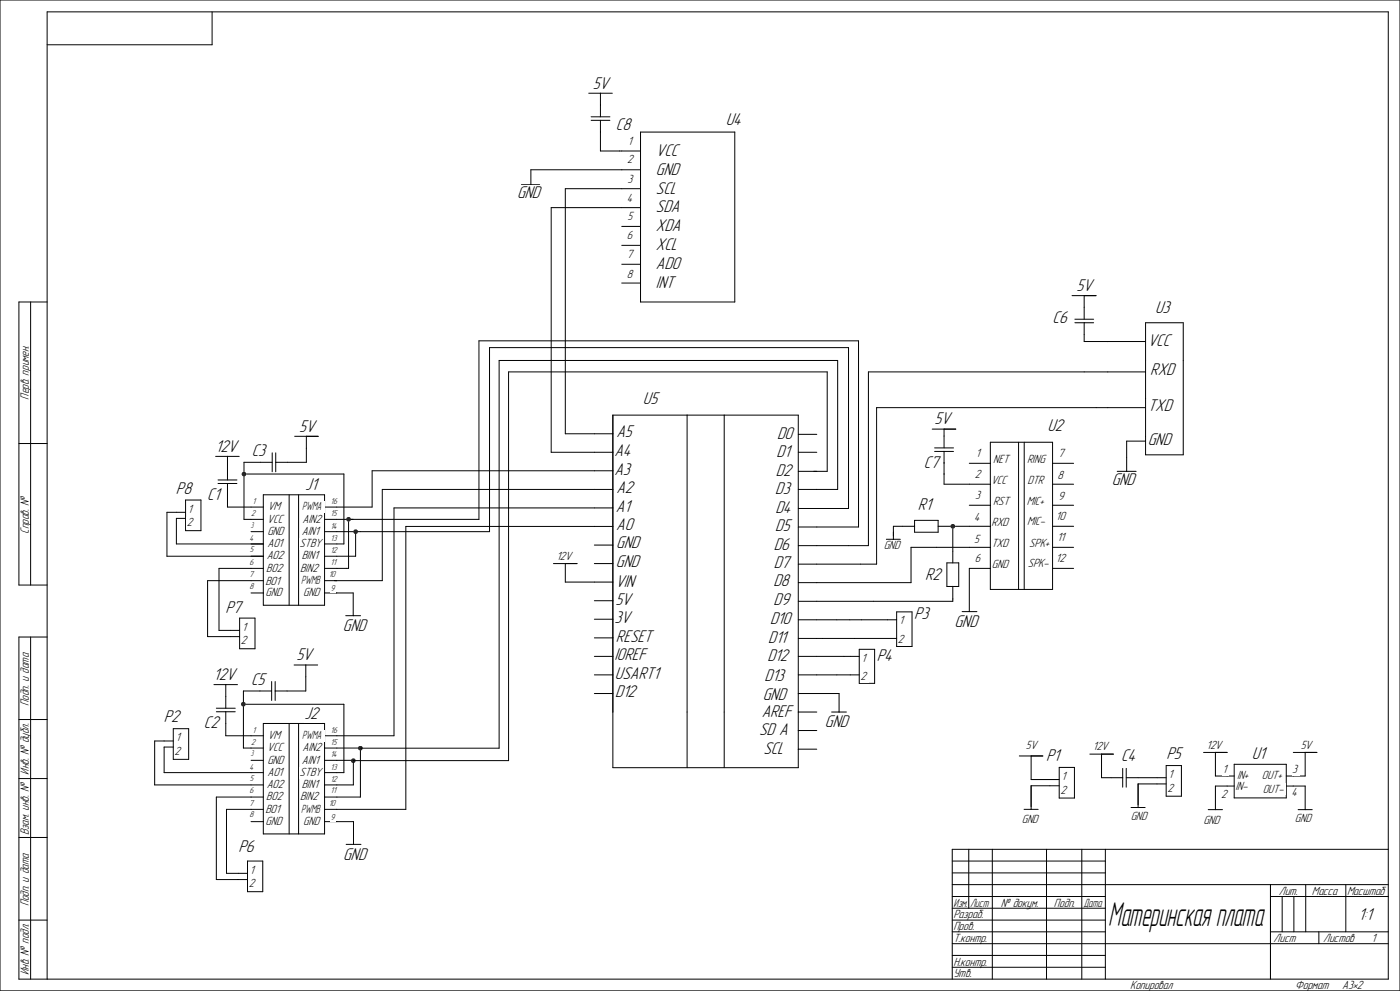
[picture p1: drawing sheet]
<svg xmlns="http://www.w3.org/2000/svg" width="420mm" height="297mm" viewBox="0 0 420 297" stroke-linecap="round" stroke-linejoin="round" font-family="sans-serif">
<defs><g id="words">
<text font-size="10.5" x="332.4" y="277.6">Материнская плата</text>
<g font-size="5.4">
<text x="177.8" y="26.5">5V</text>
<text x="184.8" y="38.9">C8</text>
<text x="217.7" y="37.5">U4</text>
<text x="196.8" y="46.7">VCC</text>
<text x="196.8" y="52.3">GND</text>
<text x="155.1" y="59.5">GND</text>
<text x="196.8" y="58">SCL</text>
<text x="196.8" y="63.7">SDA</text>
<text x="196.8" y="69.3">XDA</text>
<text x="196.8" y="75">XCL</text>
<text x="196.8" y="80.6">AD0</text>
<text x="196.8" y="86.3">INT</text>
<text x="323" y="87.2">5V</text>
<text x="346.5" y="93.9">U3</text>
<text x="315.8" y="96.7">C6</text>
<text x="344.3" y="103.6">VCC</text>
<text x="345.1" y="112.5">RXD</text>
<text x="192.9" y="121">U5</text>
<text x="344.3" y="123.3">TXD</text>
<text x="89.8" y="129.4">5V</text>
<text x="185" y="131.1">A5</text>
<text x="233.1" y="131.6">D0</text>
<text x="280.4" y="127.2">5V</text>
<text x="314.2" y="129.2">U2</text>
<text x="64.7" y="135.4">12V</text>
<text x="75.5" y="136.8">C3</text>
<text x="184.3" y="136.7">A4</text>
<text x="233" y="136.9">D1</text>
<text x="344.3" y="133.5">GND</text>
<text x="184.3" y="142.2">A3</text>
<text x="232.7" y="142.5">D2</text>
<text x="277.1" y="140.3">C7</text>
<text x="52.8" y="148">P8</text>
<text x="62.1" y="149.9">C1</text>
<text x="91.6" y="146.9">J1</text>
<text x="184.9" y="147.8">A2</text>
<text x="232.6" y="148.1">D3</text>
<text x="333.5" y="145.4">GND</text>
<text x="184.8" y="153.4">A1</text>
<text x="232.6" y="153.7">D4</text>
<text x="275.4" y="152.9">R1</text>
<text x="184.9" y="158.9">A0</text>
<text x="232.6" y="159.2">D5</text>
<text x="184.9" y="164.4">GND</text>
<text x="232.2" y="164.8">D6</text>
<text x="184.8" y="170">GND</text>
<text x="232.2" y="170.4">D7</text>
<text x="277.5" y="173.7">R2</text>
<text x="184.6" y="175.8">VIN</text>
<text x="232" y="175.8">D8</text>
<text x="67.7" y="183.8">P7</text>
<text x="184.6" y="181.2">5V</text>
<text x="232.1" y="181.4">D9</text>
<text x="274.2" y="185.5">P3</text>
<text x="102.9" y="189.1">GND</text>
<text x="184.4" y="186.7">3V</text>
<text x="231" y="187">D10</text>
<text x="286.3" y="187.9">GND</text>
<text x="88.9" y="197.9">5V</text>
<text x="184.4" y="197.9">I0REF</text>
<text x="184.8" y="192.3">RESET</text>
<text x="230.5" y="192.6">D11</text>
<text x="64.1" y="203.8">12V</text>
<text x="184.5" y="203.4">USART1</text>
<text x="230.2" y="198.2">D12</text>
<text x="263" y="198.1">P4</text>
<text x="75.4" y="205.3">C5</text>
<text x="184.6" y="209">D12</text>
<text x="228.9" y="209.7">GND</text>
<text x="229.4" y="204.1">D13</text>
<text x="91.3" y="215.5">J2</text>
<text x="228.5" y="214.8">AREF</text>
<text x="49.1" y="216.5">P2</text>
<text x="61.2" y="218.3">C2</text>
<text x="227.8" y="220.4">SD A</text>
<text x="247.5" y="217.9">GND</text>
<text x="229" y="226">SCL</text>
<text x="349.9" y="227.5">P5</text>
<text x="375.5" y="227.5">U1</text>
<text x="313.8" y="228.2">P1</text>
<text x="336.3" y="228.2">C4</text>
<text x="71.5" y="255.2">P6</text>
<text x="103" y="257.6">GND</text>
<text x="407.6" y="275.8">1:1</text>
</g>
<g font-size="3.8">
<text x="188.4" y="43.4">1</text>
<text x="188.1" y="48.8">2</text>
<text x="188.2" y="54.7">3</text>
<text x="188.1" y="60.4">4</text>
<text x="188.1" y="71.7">6</text>
<text x="188.2" y="66">5</text>
<text x="188.1" y="77.3">7</text>
<text x="188.1" y="83.4">8</text>
<text x="8.7" y="119.8" transform="rotate(-90 8.7 119.8)">Перв. примен.</text>
<text x="292.8" y="136.9">1</text>
<text x="317.4" y="136.9">7</text>
<text x="292.4" y="143.2">2</text>
<text x="298" y="138.9">NET</text>
<text x="308.1" y="138.9">RING</text>
<text x="317.2" y="143.7">8</text>
<text x="292.6" y="149.5">3</text>
<text x="297.3" y="145.1">VCC</text>
<text x="308.2" y="145.1">DTR</text>
<text x="317.4" y="150">9</text>
<text x="56.4" y="153.6">1</text>
<text x="80.3" y="153">VM</text>
<text x="297.9" y="151.4">RST</text>
<text x="308" y="151.4">MIC+</text>
<text x="316.8" y="155.8">10</text>
<text x="8.7" y="160" transform="rotate(-90 8.7 160)">Справ. №</text>
<text x="56" y="157.7">2</text>
<text x="80.2" y="156.7">VCC</text>
<text x="80.2" y="160.4">GND</text>
<text x="90.6" y="160.4">AIN1</text>
<text x="90.7" y="156.7">AIN2</text>
<text x="292.2" y="156.3">4</text>
<text x="297.4" y="157.7">RXD</text>
<text x="308.1" y="157.5">MIC-</text>
<text x="80.1" y="167.6">A02</text>
<text x="80.2" y="164">AO1</text>
<text x="89.9" y="164">STBY</text>
<text x="90.5" y="167.7">BIN1</text>
<text x="166.9" y="167.8">12V</text>
<text x="265.1" y="164.6">GND</text>
<text x="292.2" y="162.6">5</text>
<text x="297.4" y="164">TXD</text>
<text x="308.8" y="164">SPK+</text>
<text x="317.1" y="162.1">11</text>
<text x="79.9" y="171.4">B02</text>
<text x="90" y="171.4">BIN2</text>
<text x="292.4" y="168.4">6</text>
<text x="297.6" y="170.4">GND</text>
<text x="308.4" y="170">SPK-</text>
<text x="316.8" y="168.4">12</text>
<text x="79.6" y="175.3">B01</text>
<text x="79.7" y="178.7">GND</text>
<text x="91" y="178.7">GND</text>
<text x="72.6" y="189">1</text>
<text x="269.7" y="187.2">1</text>
<text x="72.3" y="193.1">2</text>
<text x="269.4" y="192.7">2</text>
<text x="258.2" y="203.9">2</text>
<text x="258.5" y="198.4">1</text>
<text x="8.7" y="211.6" transform="rotate(-90 8.7 211.6)">Подп. и дата</text>
<text x="80.3" y="221.5">VM</text>
<text x="52.4" y="226.3">2</text>
<text x="52.7" y="222.2">1</text>
<text x="80.2" y="225.2">VCC</text>
<text x="90.7" y="225.2">AIN2</text>
<text x="307.7" y="224.5">5V</text>
<text x="327.8" y="224.9">12V</text>
<text x="362" y="224.4">12V</text>
<text x="390.2" y="224.4">5V</text>
<text x="8.7" y="232.2" transform="rotate(-90 8.7 232.2)">Инв. № дубл.</text>
<text x="80.2" y="228.9">GND</text>
<text x="80.2" y="232.5">AO1</text>
<text x="89.9" y="232.5">STBY</text>
<text x="90.6" y="228.9">AIN1</text>
<text x="318.4" y="233.8">1</text>
<text x="350.6" y="233.2">1</text>
<text x="366.7" y="231.8">1</text>
<text x="371.1" y="233.5">IN+</text>
<text x="378.5" y="233.5">OUT+</text>
<text x="387.6" y="231.7">3</text>
<text x="79.9" y="239.9">B02</text>
<text x="80.1" y="236.1">A02</text>
<text x="90" y="239.9">BIN2</text>
<text x="90.5" y="236.2">BIN1</text>
<text x="318.1" y="237.8">2</text>
<text x="350.2" y="237.3">2</text>
<text x="366.4" y="239.1">2</text>
<text x="370.6" y="236.9">IN-</text>
<text x="378.8" y="237.6">OUT-</text>
<text x="387.4" y="238.6">4</text>
<text x="79.6" y="243.8">B01</text>
<text x="339.2" y="245.8">GND</text>
<text x="8.7" y="250.3" transform="rotate(-90 8.7 250.3)">Взам. инв. №</text>
<text x="79.7" y="247.2">GND</text>
<text x="91" y="247.3">GND</text>
<text x="306.5" y="246.8">GND</text>
<text x="361" y="247.1">GND</text>
<text x="388.5" y="246.4">GND</text>
<text x="75" y="261.8">1</text>
<text x="74.6" y="265.9">2</text>
<text x="383.6" y="268.2">Лит.</text>
<text x="393.5" y="268.2">Масса</text>
<text x="404.1" y="268.2">Масштаб</text>
<text x="8.7" y="271.7" transform="rotate(-90 8.7 271.7)">Подп. и дата</text>
<text x="286" y="275.3">Разраб.</text>
<text x="300.3" y="271.7">№ докум.</text>
<text x="316.1" y="271.7">Подп.</text>
<text x="286" y="278.8">Пров.</text>
<text x="286" y="282.3">Т.контр.</text>
<text x="382.1" y="282.3">Лист</text>
<text x="397" y="282.3">Листов</text>
<text x="411.4" y="282.3">1</text>
<text x="8.7" y="292.3" transform="rotate(-90 8.7 292.3)">Инв. № подл.</text>
<text x="286" y="289.4">Н.контр.</text>
<text x="286" y="292.9">Утв.</text>
<text x="339.1" y="296.5">Копировал</text>
<text x="388.5" y="296.5">Формат</text>
<text x="402.7" y="296.5">A3•2</text>
</g>
<g font-size="3.7">
<text x="90.6" y="153">PWMA</text>
<text x="90.4" y="175">PWMB</text>
<text x="90.6" y="221.5">PWMA</text>
<text x="90.4" y="243.6">PWMB</text>
<text x="286.1" y="271.7">Изм. Лист</text>
<text x="325" y="271.7">Дата</text>
</g>
<g font-size="2.7">
<text x="75.3" y="154.6">2</text>
<text x="75.7" y="151.1">1</text>
<text x="99.2" y="151.1">16</text>
<text x="99.2" y="154.7">15</text>
<text x="99.1" y="158.5">14</text>
<text x="74.8" y="162.1">4</text>
<text x="74.9" y="165.6">5</text>
<text x="99.1" y="165.8">12</text>
<text x="99.2" y="162.2">13</text>
<text x="74.8" y="172.9">7</text>
<text x="74.9" y="169.2">6</text>
<text x="98.7" y="172.9">10</text>
<text x="99.2" y="169.2">11</text>
<text x="74.8" y="176.4">8</text>
<text x="99.1" y="177.1">9</text>
<text x="75.7" y="219.7">1</text>
<text x="99.2" y="219.7">16</text>
<text x="75.3" y="223.2">2</text>
<text x="99.1" y="227">14</text>
<text x="99.2" y="223.3">15</text>
<text x="74.8" y="230.6">4</text>
<text x="99.2" y="230.8">13</text>
<text x="74.9" y="237.7">6</text>
<text x="74.9" y="234.1">5</text>
<text x="99.1" y="234.4">12</text>
<text x="99.2" y="237.7">11</text>
<text x="74.8" y="241.5">7</text>
<text x="74.8" y="244.9">8</text>
<text x="98.7" y="241.5">10</text>
<text x="99.1" y="245.7">9</text>
</g>
<g font-size="2.6">
<text x="75.2" y="158.2">3</text>
<text x="75.2" y="226.7">3</text>
</g>
</g></defs>
<g fill="#242424">
<path d="M285.1 157h1.5v1.5h-1.5z"/>
<path d="M103.8 154.9h1.5v1.4h-1.5z"/>
<path d="M106 158.7h1.4v1.4h-1.4z"/>
<path d="M72.5 141.4h1.4v1.4h-1.4z"/>
<path d="M72.3 210.4h1.4v1.4h-1.4z"/>
<path d="M107.4 223.5h1.4v1.4h-1.4z"/>
<path d="M105.3 227.3h1.4v1.4h-1.4z"/>
</g>
<g fill="none" stroke="#000" stroke-width=".3">
<path d="M176.6 27.9h7.1M177.3 36.1h5.7M177.3 35h5.7M180.1 36.1v9.2h12.1M180.1 27.9v7.1M192.2 39.6h28.2v50.9h-28.2zM156.4 55.4h5.5M192.2 56.6h-22.6v73.4h14.3M192.2 50.9h-32.9v4.5M186.5 67.9h5.7M186.5 73.5h5.7M186.5 79.2h5.7"/>
<path d="M192.2 62.2h-26.8v73.4h18.5M186.5 84.8h5.7M321.6 88.6h7.2M322.5 96.7h5.6M322.5 95.7h5.6M325.2 96.7v5.7h18.5M325.2 88.6v7.1M343.7 96.7h11.3v39.6h-11.3zM343.7 111.5h-83.2v52h-21M64.7 136.8h7.1M68.2 136.8v7M81.7 138.6h-8.5v2.8"/>
<path d="M81.7 135.7v5.7M82.7 135.7v5.7M88.4 130.8h7.1M91.9 130.8v7.8h-9.2M183.9 124.4h55.6v105.7h-55.6zM206.1 124.4v105.7M217.3 124.4v105.7M239.5 135.6h5.5M239.5 130.2h5.5M279.7 128.6h7M280.4 135.3h5.6M280.4 134.2h5.6"/>
<path d="M283.2 135.3v9.8h13.9M283.2 128.6v5.6M290.8 138.9h6.3M297.1 132.5h18.7v44.2h-18.7zM305.6 132.5v44.2M307.3 132.5v44.2M315.8 138.9h6.3M343.7 122.2h-80.7v46.9h-23.5M343.7 132.2h-5.7v9.1M55.7 153.5h-5.6v13.2h28.9M55.7 155.4h-2.8v7.6h26.1M55.7 149.9h4.6v9.1h-4.6z"/>
<path d="M65.4 144.9h5.7M65.4 143.8h5.7M68.2 144.9v7.1h10.8M73.2 142.8v12.9h5.8M73.9 142.1h29.3v20.9h-5.8M75.3 159.3h3.7M79 148.3h18.4v33.1h-18.4zM86.7 148.3v33.1M89.6 148.3v33.1M97.4 159.3h8.6M97.4 155.7h6.5M104.6 156.4v13.9h-7.2"/>
<path d="M105.3 155.7h38.4v-53.5h113.9v55.7h-18.1M183.9 141.1h-72.3v10.9h-14.2M183.9 152.2h-65.7v68.3h-20.8M183.9 157.8h-62.1v84.8h-24.4M183.9 146.7h-69.2v27.3h-17.3M239.5 141.3h8.7v-29.8h-95.6v116.5h-46.6M239.5 152.4h15.1v-48.2h-107.7v55.1h-39.5M239.5 146.7h11.8v-38.7h-101.6v116.2h-41.6M274.4 157.7h-6.4v3.9M274.4 156h7v3.5h-7zM281.4 157.7h3.7M285.8 158.5v10.2"/>
<path d="M286.6 157.7h10.5M290.8 151.4h6.3M315.8 145.1h6.3M315.8 151.4h6.3M315.8 157.7h6.3M335.2 141.3h5.6M75.3 177.7h3.7M79 174h-16.7v16.8h9.6M79 170.3h-13.3v18.6h6.2M97.4 177.7h8.6v6.8M106.7 160.1v6.6h-9.3M166 168.9h7.1"/>
<path d="M169.6 168.9v5.6h14.3M178.3 163.4h5.6M178.3 168.9h5.6M265.9 161.6h4.2M284.1 168.7h3.5v7.1h-3.5zM285.8 175.8v4.4h-46.3M297.1 164h-23.8v10.6h-33.8M297.1 170.3h-6.3v13M315.8 170.3h6.3M315.8 164h6.3M71.9 185.3h4.6v9.1h-4.6zM88.2 199.3h7.1"/>
<path d="M91.7 199.3v7.8h-9.2M103.7 184.5h4.5M178.3 180h5.6M178.3 185.6h5.6M178.3 191.2h5.6M178.3 196.7h5.6M239.5 196.7h18.3M239.5 185.8h29.5M239.5 191.3h29.5M257.8 194.6h4.6v10.2h-4.6zM269 183.4h4.6v10.4h-4.6zM288.6 183.3h4.5"/>
<path d="M52 218.4h4.6v9.2h-4.6zM64.2 205.2h7M64.9 213.3h5.7M64.9 212.3h5.7M67.7 213.3v7.2h11.3M67.7 205.2v7.1M73 211.8v12.4h6M73.7 211.1h29.5v20.5h-5.8M79 216.8h18.4v33.1h-18.4zM81.5 207.1h-8.5v3.3M81.5 204.3v5.6M82.5 204.3v5.6"/>
<path d="M86.7 216.8v33.1M89.6 216.8v33.1M178.3 202.3h5.6M178.3 207.9h5.6M239.5 202.3h18.3M239.5 207.9h12.2v5.5M239.5 213.4h5.5M239.5 218.9h5.5M249.5 213.4h4.4M52 222.1h-5.6v13.1h32.6M52 223.9h-2.8v7.7h29.8M75.3 227.9h3.7"/>
<path d="M79 238.9h-14.1v24.7h9.4M97.4 227.9h7.9M97.4 224.2h10M106 228.6v6.6h-8.6M108.1 224.9v14h-10.7M239.5 224.5h5.5M305.8 226.6h7M309.3 226.6v7h8.5M317.8 230h4.5v9.2h-4.5zM317.8 235.5h-8.5v7.1M326.9 226h7.1M330.5 226v7.1h6.3"/>
<path d="M336.8 230.3v5.6M337.9 233.1h11.9M337.9 230.3v5.6M349.8 229.4h4.6v9.2h-4.6zM349.8 234.9h-8.4v7.1M361.1 225.5h7M364.6 225.5v7.1h5.6M370.2 229.1h15.7v10h-15.7zM370.2 235.6h-5.6v7.1M385.9 235.6h5.6v7.1M388 225.5h7.1M391.5 225.5v7.1h-5.6"/>
<path d="M74.3 258.1h4.5v9.2h-4.5zM75.3 246.3h3.7M79 242.6h-11.1v19.1h6.4M97.4 246.3h8.6v6.8M103.8 253.1h4.5M307.2 242.6h4.2M339.3 242h4.2M362.5 242.7h4.2M389.4 242.7h4.3"/>
</g>
<g fill="#fff">
<path d="M185 127.2h5.8v5h-5.8z"/>
<path d="M184.3 132.7h6.1v5.1h-6.1z"/>
<path d="M184.3 138.3h5.8v5h-5.8z"/>
<path d="M184.9 143.8h6.1v5.1h-6.1z"/>
<path d="M184.8 149.4h5.3v5h-5.3z"/>
<path d="M184.9 155h6v5h-6z"/>
<path d="M184.6 171.8h6.8v5.1h-6.8z"/>
<path d="M184.9 160.4h8v5.1h-8z"/>
<path d="M184.8 166h8v5h-8z"/>
<path d="M184.6 177.2h5.8v5h-5.8z"/>
<path d="M184.8 188.3h11.9v5.1h-11.9z"/>
<path d="M184.4 193.9h10.4v5h-10.4z"/>
<path d="M184.5 199.4h14.3v5.1h-14.3z"/>
<path d="M184.5 205h7.3v5.1h-7.3z"/>
<path d="M184.4 182.8h5.8v5h-5.8z"/>
<path d="M233.1 127.6h5.8v5.1h-5.8z"/>
<path d="M233 132.9h5v5.1h-5z"/>
<path d="M232.7 138.6h5.8v5h-5.8z"/>
<path d="M232.6 144.1h5.4v5.1h-5.4z"/>
<path d="M232.6 149.7h5.8v5.1h-5.8z"/>
<path d="M232.6 155.3h5.4v5h-5.4z"/>
<path d="M232.2 160.8h5.7v5.1h-5.7z"/>
<path d="M232.2 166.4h5.7v5h-5.7z"/>
<path d="M232 171.8h5.8v5.1h-5.8z"/>
<path d="M232.1 177.4h5.8v5h-5.8z"/>
<path d="M231 183.1h7.3v5h-7.3z"/>
<path d="M230.5 188.6h6.5v5.1h-6.5z"/>
<path d="M230.2 194.2h7.3v5h-7.3z"/>
<path d="M229.4 200.2h6.9v5h-6.9z"/>
<path d="M228.9 205.7h8v5.1h-8z"/>
<path d="M192.9 117h5.5v5.1h-5.5z"/>
<path d="M371.1 230.8h4.2v3.5h-4.2z"/>
<path d="M370.6 234.1h4.4v3.5h-4.4z"/>
<path d="M378.5 230.8h6.9v3.5h-6.9z"/>
<path d="M378.8 234.8h7v3.5h-7z"/>
<path d="M318.1 235.1h2.5v3.5h-2.5z"/>
<path d="M318.4 231h2v3.5h-2z"/>
<path d="M80.3 150.2h4.6v3.6h-4.6z"/>
<path d="M80.2 153.9h5.4v3.5h-5.4z"/>
<path d="M80.2 157.6h5.6v3.6h-5.6z"/>
<path d="M80.2 161.2h5.3v3.6h-5.3z"/>
<path d="M79.9 168.6h5.6v3.5h-5.6z"/>
<path d="M79.6 172.5h5.1v3.5h-5.1z"/>
<path d="M80.1 164.8h5.8v3.6h-5.8z"/>
<path d="M90.6 150.2h6.6v3.6h-6.6z"/>
<path d="M90.7 153.9h6.4v3.5h-6.4z"/>
<path d="M90.6 157.6h5.8v3.5h-5.8z"/>
<path d="M89.9 161.2h7.3v3.6h-7.3z"/>
<path d="M90.5 164.9h5.6v3.5h-5.6z"/>
<path d="M90 168.6h6.1v3.5h-6.1z"/>
<path d="M90.4 172.3h6.5v3.5h-6.5z"/>
<path d="M79.7 175.9h5.6v3.6h-5.6z"/>
<path d="M91 175.9h5.6v3.6h-5.6z"/>
<path d="M75.7 149.1h1.4v2.6h-1.4z"/>
<path d="M75.3 152.7h1.8v2.5h-1.8z"/>
<path d="M74.8 160.1h1.8v2.5h-1.8z"/>
<path d="M74.9 163.6h1.6v2.5h-1.6z"/>
<path d="M74.9 167.2h1.8v2.5h-1.8z"/>
<path d="M74.8 170.9h1.7v2.6h-1.7z"/>
<path d="M74.8 174.4h1.8v2.6h-1.8z"/>
<path d="M99.2 149.2h2.5v2.5h-2.5z"/>
<path d="M99.2 152.7h2.4v2.5h-2.4z"/>
<path d="M99.1 156.5h2.5v2.5h-2.5z"/>
<path d="M99.2 160.2h2.4v2.5h-2.4z"/>
<path d="M99.1 163.8h2.5v2.6h-2.5z"/>
<path d="M99.2 167.2h2.1v2.5h-2.1z"/>
<path d="M98.7 170.9h2.5v2.6h-2.5z"/>
<path d="M99.1 175.1h1.8v2.6h-1.8z"/>
<path d="M75.2 156.2h1.4v2.5h-1.4z"/>
<path d="M228.5 210.9h10v5h-10z"/>
<path d="M227.8 216.5h9.7v5h-9.7z"/>
<path d="M229 222h7.3v5h-7.3z"/>
<path d="M247.5 213.9h8v5.1h-8z"/>
<path d="M345.1 108.6h8.3v5h-8.3z"/>
<path d="M344.3 119.3h8.4v5.1h-8.4z"/>
<path d="M344.3 99.6h7.8v5h-7.8z"/>
<path d="M333.5 141.4h8v5.1h-8z"/>
<path d="M196.8 42.7h7.7v5.1h-7.7z"/>
<path d="M196.8 48.4h8v5h-8z"/>
<path d="M196.8 54h7.2v5.1h-7.2z"/>
<path d="M196.8 59.7h8.3v5h-8.3z"/>
<path d="M196.8 65.4h8.6v5h-8.6z"/>
<path d="M196.8 71h7.5v5h-7.5z"/>
<path d="M196.8 76.6h8.3v5.1h-8.3z"/>
<path d="M196.8 82.3h6.5v5.1h-6.5z"/>
<path d="M306.5 244h5.6v3.6h-5.6z"/>
<path d="M307.7 221.7h4.1v3.5h-4.1z"/>
<path d="M350.2 234.5h2.5v3.5h-2.5z"/>
<path d="M350.6 230.4h1.9v3.6h-1.9z"/>
<path d="M339.2 243h5.6v3.5h-5.6z"/>
<path d="M80.3 218.7h4.6v3.6h-4.6z"/>
<path d="M80.2 222.4h5.4v3.6h-5.4z"/>
<path d="M80.2 226.2h5.6v3.5h-5.6z"/>
<path d="M80.2 229.8h5.3v3.5h-5.3z"/>
<path d="M79.9 237.2h5.6v3.5h-5.6z"/>
<path d="M79.6 241h5.1v3.6h-5.1z"/>
<path d="M80.1 233.4h5.8v3.5h-5.8z"/>
<path d="M90.6 218.7h6.6v3.6h-6.6z"/>
<path d="M90.7 222.4h6.4v3.6h-6.4z"/>
<path d="M90.6 226.1h5.8v3.6h-5.8z"/>
<path d="M89.9 229.8h7.3v3.5h-7.3z"/>
<path d="M90.5 233.5h5.6v3.5h-5.6z"/>
<path d="M90 237.2h6.1v3.5h-6.1z"/>
<path d="M90.4 240.8h6.5v3.5h-6.5z"/>
<path d="M79.7 244.4h5.6v3.6h-5.6z"/>
<path d="M91 244.5h5.6v3.5h-5.6z"/>
<path d="M75.7 217.7h1.4v2.5h-1.4z"/>
<path d="M75.3 221.2h1.8v2.5h-1.8z"/>
<path d="M74.8 228.6h1.8v2.6h-1.8z"/>
<path d="M74.9 232.2h1.6v2.5h-1.6z"/>
<path d="M74.9 235.8h1.8v2.5h-1.8z"/>
<path d="M74.8 239.5h1.7v2.5h-1.7z"/>
<path d="M74.8 243h1.8v2.5h-1.8z"/>
<path d="M99.2 217.7h2.5v2.5h-2.5z"/>
<path d="M99.2 221.3h2.4v2.5h-2.4z"/>
<path d="M99.1 225h2.5v2.5h-2.5z"/>
<path d="M99.2 228.8h2.4v2.5h-2.4z"/>
<path d="M99.1 232.4h2.5v2.5h-2.5z"/>
<path d="M99.2 235.8h2.1v2.5h-2.1z"/>
<path d="M98.7 239.5h2.5v2.5h-2.5z"/>
<path d="M99.1 243.7h1.8v2.5h-1.8z"/>
<path d="M75.2 224.7h1.4v2.5h-1.4z"/>
<path d="M327.8 222.2h5.3v3.5h-5.3z"/>
<path d="M390.2 221.6h4.1v3.5h-4.1z"/>
<path d="M361 244.3h5.6v3.5h-5.6z"/>
<path d="M388.5 243.6h5.6v3.5h-5.6z"/>
<path d="M292.8 134.1h1.9v3.6h-1.9z"/>
<path d="M292.4 140.4h2.5v3.5h-2.5z"/>
<path d="M292.6 146.7h2.3v3.5h-2.3z"/>
<path d="M292.2 153.5h2.5v3.6h-2.5z"/>
<path d="M292.2 159.8h2.3v3.6h-2.3z"/>
<path d="M292.4 165.6h2.5v3.6h-2.5z"/>
<path d="M317.4 134.1h2.5v3.6h-2.5z"/>
<path d="M317.2 140.9h2.5v3.5h-2.5z"/>
<path d="M317.4 147.2h2.5v3.5h-2.5z"/>
<path d="M316.8 153h3.5v3.5h-3.5z"/>
<path d="M317.1 159.3h3v3.6h-3z"/>
<path d="M316.8 165.6h3.5v3.6h-3.5z"/>
<path d="M298 136.1h5.4v3.5h-5.4z"/>
<path d="M297.3 142.4h5.4v3.5h-5.4z"/>
<path d="M308.1 136.1h6.1v3.5h-6.1z"/>
<path d="M297.9 148.7h6.6v3.5h-6.6z"/>
<path d="M297.4 155h5.8v3.5h-5.8z"/>
<path d="M297.4 161.2h5.8v3.6h-5.8z"/>
<path d="M297.6 167.6h5.5v3.5h-5.5z"/>
<path d="M308.2 142.4h5.7v3.5h-5.7z"/>
<path d="M308 148.7h6v3.5h-6z"/>
<path d="M308.1 154.7h6.1v3.5h-6.1z"/>
<path d="M308.8 161.2h6.8v3.6h-6.8z"/>
<path d="M308.4 167.3h6.9v3.5h-6.9z"/>
<path d="M265.1 161.8h5.6v3.6h-5.6z"/>
<path d="M269.4 189.9h2.4v3.5h-2.4z"/>
<path d="M269.7 184.4h2v3.5h-2z"/>
<path d="M323 83.2h5.8v5.1h-5.8z"/>
<path d="M64.7 131.4h7.5v5.1h-7.5z"/>
<path d="M64.1 199.8h7.6v5.1h-7.6z"/>
<path d="M366.7 229h2v3.5h-2z"/>
<path d="M366.4 236.3h2.5v3.5h-2.5z"/>
<path d="M387.6 229h2.3v3.5h-2.3z"/>
<path d="M387.3 235.8h2.5v3.6h-2.5z"/>
<path d="M375.5 223.6h5.1v5h-5.1z"/>
<path d="M315.8 92.8h5.4v5h-5.4z"/>
<path d="M346.5 90h5.5v5h-5.5z"/>
<path d="M314.2 125.2h5.8v5.1h-5.8z"/>
<path d="M188.4 40.6h1.9v3.6h-1.9z"/>
<path d="M188.1 46h2.5v3.5h-2.5z"/>
<path d="M188.2 52h2.3v3.5h-2.3z"/>
<path d="M188.1 57.6h2.5v3.6h-2.5z"/>
<path d="M188.2 63.3h2.3v3.5h-2.3z"/>
<path d="M188.1 68.9h2.5v3.6h-2.5z"/>
<path d="M188.1 74.6h2.5v3.5h-2.5z"/>
<path d="M188.1 80.6h2.5v3.6h-2.5z"/>
<path d="M184.8 34.9h5.5v5.1h-5.5z"/>
<path d="M217.7 33.5h5.8v5.1h-5.8z"/>
<path d="M89.8 125.4h5.7v5.1h-5.7z"/>
<path d="M75.5 132.8h5.2v5.1h-5.2z"/>
<path d="M62.1 145.9h4.8v5.1h-4.8z"/>
<path d="M313.8 224.2h5.1v5.1h-5.1z"/>
<path d="M349.9 223.5h5.5v5.1h-5.5z"/>
<path d="M88.9 194h5.8v5h-5.8z"/>
<path d="M75.4 201.3h5.2v5.1h-5.2z"/>
<path d="M61.2 214.3h5.5v5.1h-5.5z"/>
<path d="M74.6 263.1h2.5v3.6h-2.5z"/>
<path d="M75 259.1h1.9v3.5h-1.9z"/>
<path d="M52.4 223.5h2.4v3.5h-2.4z"/>
<path d="M52.7 219.4h2v3.5h-2z"/>
<path d="M49.1 212.6h5.8v5h-5.8z"/>
<path d="M71.5 251.3h5.8v5h-5.8z"/>
<path d="M56 154.9h2.5v3.6h-2.5z"/>
<path d="M56.4 150.9h1.9v3.5h-1.9z"/>
<path d="M52.8 144h5.7v5.1h-5.7z"/>
<path d="M72.3 190.3h2.5v3.6h-2.5z"/>
<path d="M72.6 186.3h1.9v3.5h-1.9z"/>
<path d="M67.6 179.9h5.8v5h-5.8z"/>
<path d="M274.2 181.5h5.5v5h-5.5z"/>
<path d="M280.4 123.2h5.7v5.1h-5.7z"/>
<path d="M277.1 136.3h5.5v5.1h-5.5z"/>
<path d="M275.4 148.9h5v5.1h-5z"/>
<path d="M277.5 169.7h5.8v5.1h-5.8z"/>
<path d="M91.6 143h4.5v5h-4.5z"/>
<path d="M91.3 211.5h5.3v5h-5.3z"/>
<path d="M177.8 22.6h5.8v5h-5.8z"/>
<path d="M336.3 224.2h5.5v5.1h-5.5z"/>
<path d="M103 253.7h8v5h-8z"/>
<path d="M155.1 55.5h8.1v5.1h-8.1z"/>
<path d="M102.9 185.1h8v5.1h-8z"/>
<path d="M286.3 183.9h8v5h-8z"/>
<path d="M344.3 129.5h8.1v5.1h-8.1z"/>
<path d="M166.9 165h5.3v3.6h-5.3z"/>
<path d="M258.1 201.1h2.5v3.5h-2.5z"/>
<path d="M258.5 195.6h1.9v3.5h-1.9z"/>
<path d="M263 194.1h5.8v5h-5.8z"/>
<path d="M361.9 221.6h5.3v3.5h-5.3z"/>
</g>
<g fill="none" stroke="#000" stroke-width=".3">
<path d="M0 0h420v297h-420zM63.6 3.6v9.8h-49.5M9.2 90.5v84.8M14.1 90.5h-8.4v84.8h8.4M5.7 132.9h8.4M9.2 190.9v102.6M14.1 190.9h-8.4v102.6h410.8v-289.9h-402.4v289.9M5.7 215.6h8.4M5.7 233.3h8.4M5.7 251h8.4M285.7 258.1h45.9M290.6 254.6v17.6"/>
<path d="M297.7 254.6v38.9M313.9 254.6v38.9M324.5 254.6v38.9M331.6 254.6v38.9M416.5 254.6h-130.8v38.9M5.7 275.8h8.4M285.7 261.6h45.9M285.7 265.1h130.8M285.7 275.8h45.9M285.7 279.3h45.9M285.7 268.7h45.9M285.7 272.2h45.9"/>
<path d="M381.1 279.3h35.4M381.1 265.1v28.4M381.1 268.7h35.4M384.6 268.7v10.6M388.2 268.7v10.6M391.7 265.1v14.2M395.6 279.3v3.5M403.7 265.1v14.2M285.7 282.8h130.8M285.7 286.3h45.9M285.7 289.9h45.9"/>
</g>
<use href="#words"/>
</svg>
